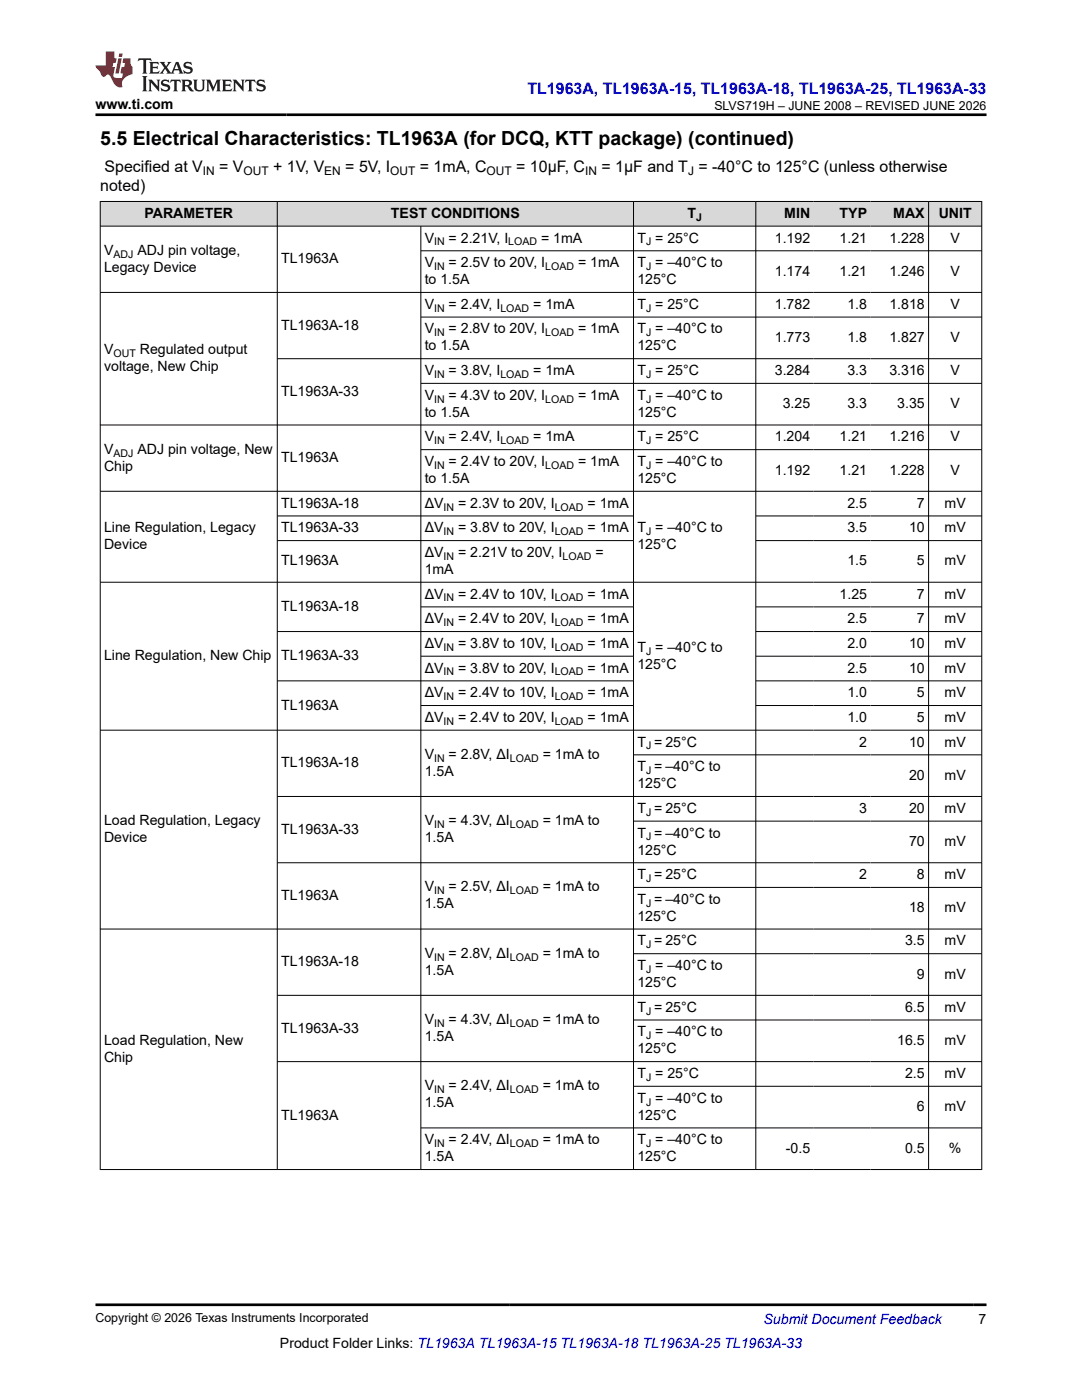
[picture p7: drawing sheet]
<svg xmlns="http://www.w3.org/2000/svg" width="216mm" height="279mm" viewBox="0 0 216 279" stroke-linecap="round" stroke-linejoin="round" font-family="sans-serif">
<defs><g id="words">
<text font-size="3.9" x="20" y="28.8">5.5 Electrical Characteristics: TL1963A (for DCQ, KTT package) (continued)</text>
<text font-size="3.2" fill="#00f" x="105.3" y="18.7">TL1963A, TL1963A-15, TL1963A-18, TL1963A-25, TL1963A-33</text>
<g font-size="3.2">
<text x="20.9" y="34.3">Specified at V</text>
<text x="43.7" y="34.3">= V</text>
<text x="54.5" y="34.3">+ 1V, V</text>
<text x="68.9" y="34.3">= 5V, I</text>
<text x="83.8" y="34.3">= 1mA, C</text>
<text x="103" y="34.3">= 10µF, C</text>
<text x="120" y="34.3">= 1µF and T = -40°C to 125°C (unless otherwise</text>
<text x="20" y="38.1">noted)</text>
</g>
<g font-size="2.8">
<text x="19" y="21.8">www.ti.com</text>
<text x="28.8" y="43.5">PARAMETER</text>
<text x="78" y="43.5">TEST CONDITIONS</text>
<text x="137.2" y="43.5">T</text>
<text x="156.5" y="43.5">MIN</text>
<text x="167.5" y="43.5">TYP</text>
<text x="178.3" y="43.5">MAX</text>
<text x="187.3" y="43.5">UNIT</text>
<text x="20.8" y="50.9">V</text>
<text x="27.4" y="50.9">ADJ pin voltage,</text>
<text x="56.1" y="52.6">TL1963A</text>
<text x="84.7" y="48.4">V</text>
<text x="84.7" y="53.3">V</text>
<text x="89.5" y="48.4">= 2.21V, I</text>
<text x="89.5" y="53.3">= 2.5V to 20V, I</text>
<text x="108" y="48.4">= 1mA</text>
<text x="115.3" y="53.3">= 1mA</text>
<text x="127.2" y="48.4">T = 25°C</text>
<text x="127.2" y="53.3">T = –40°C to</text>
<text x="154.6" y="48.4">1.192</text>
<text x="167.5" y="48.4">1.21</text>
<text x="177.5" y="48.4">1.228</text>
<text x="189.7" y="48.4">V</text>
<text x="20.8" y="54.3">Legacy Device</text>
<text x="84.7" y="56.7">to 1.5A</text>
<text x="127.2" y="56.7">125°C</text>
<text x="154.6" y="55">1.174</text>
<text x="167.5" y="55">1.21</text>
<text x="177.5" y="55">1.246</text>
<text x="189.7" y="55">V</text>
<text x="56.1" y="65.8">TL1963A-18</text>
<text x="84.7" y="61.6">V</text>
<text x="89.5" y="61.6">= 2.4V, I</text>
<text x="106.4" y="61.6">= 1mA</text>
<text x="127.2" y="61.6">T = 25°C</text>
<text x="154.6" y="61.6">1.782</text>
<text x="169.1" y="61.6">1.8</text>
<text x="177.5" y="61.6">1.818</text>
<text x="189.7" y="61.6">V</text>
<text x="20.8" y="70.7">V</text>
<text x="27.9" y="70.7">Regulated output</text>
<text x="84.7" y="69.9">to 1.5A</text>
<text x="84.7" y="66.6">V</text>
<text x="89.5" y="66.6">= 2.8V to 20V, I</text>
<text x="115.3" y="66.6">= 1mA</text>
<text x="127.2" y="66.6">T = –40°C to</text>
<text x="127.2" y="69.9">125°C</text>
<text x="154.6" y="68.2">1.773</text>
<text x="169.1" y="68.2">1.8</text>
<text x="177.5" y="68.2">1.827</text>
<text x="189.7" y="68.2">V</text>
<text x="20.8" y="74.1">voltage, New Chip</text>
<text x="84.7" y="74.9">V</text>
<text x="89.5" y="74.9">= 3.8V, I</text>
<text x="106.4" y="74.9">= 1mA</text>
<text x="127.2" y="74.9">T = 25°C</text>
<text x="154.6" y="74.9">3.284</text>
<text x="169.1" y="74.9">3.3</text>
<text x="177.5" y="74.9">3.316</text>
<text x="189.7" y="74.9">V</text>
<text x="56.1" y="79">TL1963A-33</text>
<text x="84.7" y="83.2">to 1.5A</text>
<text x="84.7" y="79.8">V</text>
<text x="89.5" y="79.8">= 4.3V to 20V, I</text>
<text x="115.3" y="79.8">= 1mA</text>
<text x="127.2" y="79.8">T = –40°C to</text>
<text x="127.2" y="83.2">125°C</text>
<text x="156.2" y="81.5">3.25</text>
<text x="169.1" y="81.5">3.3</text>
<text x="179" y="81.5">3.35</text>
<text x="189.7" y="81.5">V</text>
<text x="84.7" y="88.1">V</text>
<text x="89.5" y="88.1">= 2.4V, I</text>
<text x="106.4" y="88.1">= 1mA</text>
<text x="127.2" y="88.1">T = 25°C</text>
<text x="154.6" y="88.1">1.204</text>
<text x="167.5" y="88.1">1.21</text>
<text x="177.5" y="88.1">1.216</text>
<text x="189.7" y="88.1">V</text>
<text x="20.8" y="93.9">Chip</text>
<text x="20.8" y="90.6">V</text>
<text x="27.4" y="90.6">ADJ pin voltage, New</text>
<text x="56.1" y="92.2">TL1963A</text>
<text x="84.7" y="93">V</text>
<text x="89.5" y="93">= 2.4V to 20V, I</text>
<text x="115.3" y="93">= 1mA</text>
<text x="127.2" y="93">T = –40°C to</text>
<text x="154.6" y="94.7">1.192</text>
<text x="167.5" y="94.7">1.21</text>
<text x="177.5" y="94.7">1.228</text>
<text x="189.7" y="94.7">V</text>
<text x="56.1" y="101.3">TL1963A-18</text>
<text x="84.7" y="96.4">to 1.5A</text>
<text x="84.7" y="101.3">ΔV</text>
<text x="91.4" y="101.3">= 2.3V to 20V, I</text>
<text x="117.2" y="101.3">= 1mA</text>
<text x="127.2" y="96.4">125°C</text>
<text x="169.1" y="101.3">2.5</text>
<text x="183" y="101.3">7</text>
<text x="188.5" y="101.3">mV</text>
<text x="20.8" y="106.2">Line Regulation, Legacy</text>
<text x="56.1" y="106.2">TL1963A-33</text>
<text x="84.7" y="106.2">ΔV</text>
<text x="91.4" y="106.2">= 3.8V to 20V, I</text>
<text x="117.2" y="106.2">= 1mA</text>
<text x="127.2" y="106.2">T = –40°C to</text>
<text x="169.1" y="106.2">3.5</text>
<text x="181.4" y="106.2">10</text>
<text x="188.5" y="106.2">mV</text>
<text x="20.8" y="109.6">Device</text>
<text x="56.1" y="112.9">TL1963A</text>
<text x="84.7" y="111.2">ΔV</text>
<text x="91.4" y="111.2">= 2.21V to 20V, I</text>
<text x="118.8" y="111.2">=</text>
<text x="127.2" y="109.6">125°C</text>
<text x="169.1" y="112.9">1.5</text>
<text x="183" y="112.9">5</text>
<text x="188.5" y="112.9">mV</text>
<text x="84.7" y="114.5">1mA</text>
<text x="84.7" y="119.5">ΔV</text>
<text x="91.4" y="119.5">= 2.4V to 10V, I</text>
<text x="117.2" y="119.5">= 1mA</text>
<text x="167.5" y="119.5">1.25</text>
<text x="183" y="119.5">7</text>
<text x="188.5" y="119.5">mV</text>
<text x="56.1" y="121.9">TL1963A-18</text>
<text x="84.7" y="124.4">ΔV</text>
<text x="91.4" y="124.4">= 2.4V to 20V, I</text>
<text x="117.2" y="124.4">= 1mA</text>
<text x="169.1" y="124.4">2.5</text>
<text x="183" y="124.4">7</text>
<text x="188.5" y="124.4">mV</text>
<text x="20.8" y="131.8">Line Regulation, New Chip</text>
<text x="56.1" y="131.8">TL1963A-33</text>
<text x="84.7" y="129.3">ΔV</text>
<text x="91.4" y="129.3">= 3.8V to 10V, I</text>
<text x="117.2" y="129.3">= 1mA</text>
<text x="127.2" y="130.1">T = –40°C to</text>
<text x="169.1" y="129.3">2.0</text>
<text x="181.4" y="129.3">10</text>
<text x="188.5" y="129.3">mV</text>
<text x="84.7" y="134.2">ΔV</text>
<text x="91.4" y="134.2">= 3.8V to 20V, I</text>
<text x="117.2" y="134.2">= 1mA</text>
<text x="127.2" y="133.5">125°C</text>
<text x="169.1" y="134.2">2.5</text>
<text x="181.4" y="134.2">10</text>
<text x="188.5" y="134.2">mV</text>
<text x="56.1" y="141.6">TL1963A</text>
<text x="84.7" y="139.2">ΔV</text>
<text x="91.4" y="139.2">= 2.4V to 10V, I</text>
<text x="117.2" y="139.2">= 1mA</text>
<text x="169.1" y="139.2">1.0</text>
<text x="183" y="139.2">5</text>
<text x="188.5" y="139.2">mV</text>
<text x="84.7" y="144.1">ΔV</text>
<text x="91.4" y="144.1">= 2.4V to 20V, I</text>
<text x="117.2" y="144.1">= 1mA</text>
<text x="127.2" y="149">T = 25°C</text>
<text x="169.1" y="144.1">1.0</text>
<text x="171.5" y="149">2</text>
<text x="181.4" y="149">10</text>
<text x="183" y="144.1">5</text>
<text x="188.5" y="144.1">mV</text>
<text x="188.5" y="149">mV</text>
<text x="56.1" y="153.2">TL1963A-18</text>
<text x="84.7" y="151.5">V</text>
<text x="84.7" y="154.8">1.5A</text>
<text x="89.5" y="151.5">= 2.8V, ΔI</text>
<text x="108.3" y="151.5">= 1mA to</text>
<text x="127.2" y="153.9">T = –40°C to</text>
<text x="181.4" y="155.6">20</text>
<text x="188.5" y="155.6">mV</text>
<text x="127.2" y="157.3">125°C</text>
<text x="20.8" y="164.7">Load Regulation, Legacy</text>
<text x="56.1" y="166.4">TL1963A-33</text>
<text x="84.7" y="164.7">V</text>
<text x="89.5" y="164.7">= 4.3V, ΔI</text>
<text x="108.3" y="164.7">= 1mA to</text>
<text x="127.2" y="162.2">T = 25°C</text>
<text x="127.2" y="167.1">T = –40°C to</text>
<text x="171.5" y="162.2">3</text>
<text x="181.4" y="162.2">20</text>
<text x="188.5" y="162.2">mV</text>
<text x="20.8" y="168.1">Device</text>
<text x="84.7" y="168.1">1.5A</text>
<text x="127.2" y="170.5">125°C</text>
<text x="181.4" y="168.8">70</text>
<text x="188.5" y="168.8">mV</text>
<text x="56.1" y="179.6">TL1963A</text>
<text x="84.7" y="177.9">V</text>
<text x="89.5" y="177.9">= 2.5V, ΔI</text>
<text x="108.3" y="177.9">= 1mA to</text>
<text x="127.2" y="175.5">T = 25°C</text>
<text x="171.5" y="175.5">2</text>
<text x="183" y="175.5">8</text>
<text x="188.5" y="175.5">mV</text>
<text x="84.7" y="181.3">1.5A</text>
<text x="127.2" y="180.4">T = –40°C to</text>
<text x="127.2" y="183.8">125°C</text>
<text x="181.4" y="182.1">18</text>
<text x="188.5" y="182.1">mV</text>
<text x="84.7" y="191.1">V</text>
<text x="89.5" y="191.1">= 2.8V, ΔI</text>
<text x="108.3" y="191.1">= 1mA to</text>
<text x="127.2" y="188.7">T = 25°C</text>
<text x="180.6" y="188.7">3.5</text>
<text x="188.5" y="188.7">mV</text>
<text x="56.1" y="192.8">TL1963A-18</text>
<text x="84.7" y="194.5">1.5A</text>
<text x="127.2" y="193.6">T = –40°C to</text>
<text x="127.2" y="197">125°C</text>
<text x="183" y="195.3">9</text>
<text x="188.5" y="195.3">mV</text>
<text x="127.2" y="201.9">T = 25°C</text>
<text x="180.6" y="201.9">6.5</text>
<text x="188.5" y="201.9">mV</text>
<text x="20.8" y="208.5">Load Regulation, New</text>
<text x="56.1" y="206.1">TL1963A-33</text>
<text x="84.7" y="204.4">V</text>
<text x="84.7" y="207.8">1.5A</text>
<text x="89.5" y="204.4">= 4.3V, ΔI</text>
<text x="108.3" y="204.4">= 1mA to</text>
<text x="127.2" y="206.8">T = –40°C to</text>
<text x="179" y="208.5">16.5</text>
<text x="188.5" y="208.5">mV</text>
<text x="20.8" y="211.9">Chip</text>
<text x="127.2" y="210.2">125°C</text>
<text x="127.2" y="215.1">T = 25°C</text>
<text x="180.6" y="215.1">2.5</text>
<text x="188.5" y="215.1">mV</text>
<text x="84.7" y="217.6">V</text>
<text x="84.7" y="221">1.5A</text>
<text x="89.5" y="217.6">= 2.4V, ΔI</text>
<text x="108.3" y="217.6">= 1mA to</text>
<text x="127.2" y="220.1">T = –40°C to</text>
<text x="183" y="221.8">6</text>
<text x="188.5" y="221.8">mV</text>
<text x="56.1" y="223.5">TL1963A</text>
<text x="127.2" y="223.5">125°C</text>
<text x="84.7" y="228.4">V</text>
<text x="84.7" y="231.8">1.5A</text>
<text x="89.5" y="228.4">= 2.4V, ΔI</text>
<text x="108.3" y="228.4">= 1mA to</text>
<text x="127.2" y="228.4">T = –40°C to</text>
<text x="127.2" y="231.8">125°C</text>
<text x="156.8" y="230.1">-0.5</text>
<text x="180.6" y="230.1">0.5</text>
<text x="189.3" y="230.1">%</text>
<text x="55.9" y="269">Product Folder Links: TL1963A TL1963A-15 TL1963A-18 TL1963A-25 TL1963A-33</text>
<text x="195.3" y="264.2">7</text>
</g>
<text font-size="2.8" fill="#00f" x="152.4" y="264.2">Submit Document Feedback</text>
<g font-size="2.5">
<text x="142.5" y="21.9">SLVS719H – JUNE 2008 – REVISED JUNE 2026</text>
<text x="19" y="263.9">Copyright © 2026 Texas Instruments Incorporated</text>
</g>
<g font-size="2.4">
<text x="40.5" y="34.9">IN</text>
<text x="48.6" y="34.9">OUT</text>
<text x="64.7" y="34.9">EN</text>
<text x="77.9" y="34.9">OUT</text>
<text x="97.1" y="34.9">OUT</text>
<text x="116.8" y="34.9">IN</text>
<text x="137.3" y="34.9">J</text>
</g>
<g font-size="2.1">
<text x="138.9" y="44">J</text>
<text x="22.6" y="51.4">ADJ</text>
<text x="86.6" y="49">IN</text>
<text x="86.6" y="53.9">IN</text>
<text x="101.4" y="49">LOAD</text>
<text x="108.8" y="53.9">LOAD</text>
<text x="128.9" y="49">J</text>
<text x="128.9" y="53.9">J</text>
<text x="86.6" y="62.2">IN</text>
<text x="99.9" y="62.2">LOAD</text>
<text x="128.9" y="62.2">J</text>
<text x="22.6" y="71.3">OUT</text>
<text x="86.6" y="67.1">IN</text>
<text x="108.8" y="67.1">LOAD</text>
<text x="128.9" y="67.1">J</text>
<text x="86.6" y="75.4">IN</text>
<text x="99.9" y="75.4">LOAD</text>
<text x="128.9" y="75.4">J</text>
<text x="86.6" y="80.3">IN</text>
<text x="108.8" y="80.3">LOAD</text>
<text x="128.9" y="80.3">J</text>
<text x="86.6" y="88.7">IN</text>
<text x="99.9" y="88.7">LOAD</text>
<text x="128.9" y="88.7">J</text>
<text x="22.6" y="91.1">ADJ</text>
<text x="86.6" y="93.6">IN</text>
<text x="108.8" y="93.6">LOAD</text>
<text x="128.9" y="93.6">J</text>
<text x="88.5" y="101.9">IN</text>
<text x="110.7" y="101.9">LOAD</text>
<text x="88.5" y="106.8">IN</text>
<text x="110.7" y="106.8">LOAD</text>
<text x="128.9" y="106.8">J</text>
<text x="88.5" y="111.7">IN</text>
<text x="112.3" y="111.7">LOAD</text>
<text x="88.5" y="120">IN</text>
<text x="88.5" y="125">IN</text>
<text x="110.7" y="120">LOAD</text>
<text x="110.7" y="125">LOAD</text>
<text x="88.5" y="129.9">IN</text>
<text x="110.7" y="129.9">LOAD</text>
<text x="128.9" y="130.6">J</text>
<text x="88.5" y="134.8">IN</text>
<text x="110.7" y="134.8">LOAD</text>
<text x="88.5" y="139.7">IN</text>
<text x="110.7" y="139.7">LOAD</text>
<text x="88.5" y="144.6">IN</text>
<text x="110.7" y="144.6">LOAD</text>
<text x="128.9" y="149.6">J</text>
<text x="86.6" y="152">IN</text>
<text x="101.7" y="152">LOAD</text>
<text x="128.9" y="154.5">J</text>
<text x="86.6" y="165.3">IN</text>
<text x="101.7" y="165.3">LOAD</text>
<text x="128.9" y="162.8">J</text>
<text x="128.9" y="167.7">J</text>
<text x="86.6" y="178.5">IN</text>
<text x="101.7" y="178.5">LOAD</text>
<text x="128.9" y="176">J</text>
<text x="128.9" y="180.9">J</text>
<text x="86.6" y="191.7">IN</text>
<text x="101.7" y="191.7">LOAD</text>
<text x="128.9" y="189.2">J</text>
<text x="128.9" y="194.2">J</text>
<text x="128.9" y="202.5">J</text>
<text x="86.6" y="204.9">IN</text>
<text x="101.7" y="204.9">LOAD</text>
<text x="128.9" y="207.4">J</text>
<text x="128.9" y="215.7">J</text>
<text x="86.6" y="218.2">IN</text>
<text x="101.7" y="218.2">LOAD</text>
<text x="128.9" y="220.6">J</text>
<text x="86.6" y="228.9">IN</text>
<text x="101.7" y="228.9">LOAD</text>
<text x="128.9" y="228.9">J</text>
</g>
</g></defs>
<g fill="#d8d8d8">
<path d="M20 40.2h175.9v4.9h-175.9z" fill-rule="evenodd"/>
<path d="M20.1 40.3h35.2v4.8h-35.2z" fill-rule="evenodd"/>
<path d="M55.4 40.3h70.9v4.8h-70.9z" fill-rule="evenodd"/>
<path d="M126.5 40.3h24.2v4.8h-24.2z" fill-rule="evenodd"/>
<path d="M150.9 40.3h11.5v4.8h-11.5z" fill-rule="evenodd"/>
<path d="M162.4 40.3h11.3v4.8h-11.3z" fill-rule="evenodd"/>
<path d="M173.7 40.3h11.5v4.8h-11.5z" fill-rule="evenodd"/>
<path d="M185.4 40.3h10.4v4.8h-10.4z" fill-rule="evenodd"/>
</g>
<g fill="none" stroke="#000" stroke-width=".2">
<path d="M19.9 40.2h176.1M19.9 45.1h176.1M19.9 58.4h176.1M20 40.1v193.4M55.3 40.1v193.4M84 45.1v188.4M84 50.1h112M126.4 40.1v193.4M150.8 40.1v193.4M185.3 40.1v193.4M195.9 40.1v193.4M55.3 71.6h140.7"/>
<path d="M84 63.3h112M84 76.5h112M19.9 84.8h176.1M19.9 98h176.1M84 89.7h112M19.9 116.2h176.1M55.3 103h71.2M55.3 107.9h71.2M150.8 103h45.2M150.8 107.9h45.2M55.3 126h71.2M55.3 135.9h71.2"/>
<path d="M84 121.1h42.5M84 131h42.5M150.8 126h45.2M150.8 121.1h45.2M150.8 135.9h45.2M150.8 131h45.2M19.9 145.7h176.1M84 140.8h42.5M126.4 150.6h69.6M150.8 140.8h45.2M196 159h-140.7M126.4 163.9h69.6"/>
<path d="M126.4 177.1h69.6M196 172.2h-140.7M126.4 190.3h69.6M196 185.4h-176.1M196 198.6h-140.7M126.4 203.6h69.6M126.4 216.8h69.6M196 211.9h-140.7M84 225.1h112M196 233.4h-176.1"/>
</g>
<path d="M27.7 11.6l-.2 .6 .5-.2h.6v.1v2.2l-.2 .4h1l-.2-.4v-2.2v-.1h.5l.5 .2-.1-.6zM29.8 12.4l.2 .3v1.6l-.2 .4h1.9l.1-.6a1.08 1.08 0 0 1-1.3 .2v-.7h.6l.4 .2v-.7l-.4 .2h-.6v-.5l.2-.2a1 1 0 0 1 1 .3l-.1-.5zM31.8 12.4l1 1.1-1 1.2h.9l-.2-.2 .4-.8 .5 .8-.2 .2h1.6l-.2-.2 .1-.5h1l.1 .5-.1 .2h.9l-.2-.4-.8-1.9h-.5l-1 2.1-.8-1.1 .9-1h-.8l.2 .2-.5 .6-.3-.6 .1-.2zM35.2 12.8l.4 1h-.8zM36.8 12.5a.65 .65 0 0 0-.2 .7 .65 .65 0 0 0 .6 .5l.7 .1 .1 .3a.79 .79 0 0 1-.7 .4 .79 .79 0 0 1-.7-.5l.1 .7 .2-.1a.93 .93 0 0 0 1.1 0 .93 .93 0 0 0 .4-.9 1.46 1.46 0 0 0-1.2-.6l-.1-.3a1.09 1.09 0 0 1 1.2 .2l-.2-.6-.1 .1-.6-.2zM28.4 15.2l.2 .4v2.2l-.2 .4h1l-.2-.4v-2.2l.2-.4zM29.6 15.9l.2 .4v1.5l-.2 .4h.8l-.3-.4v-1.3l1.7 1.8v-2l.2-.4h-.8l.2 .2 .1 1.1-1.2-1.3zM32.3 16a.65 .65 0 0 0-.2 .8 .65 .65 0 0 0 .7 .4l.6 .2 .1 .2a.79 .79 0 0 1-.7 .4 .79 .79 0 0 1-.7-.5l.1 .7 .2-.1a.93 .93 0 0 0 1.1 .1 .93 .93 0 0 0 .4-1 1.46 1.46 0 0 0-1.2-.5l-.1-.4a1.09 1.09 0 0 1 1.2 .2l-.2-.6-.1 .1-.6-.1zM34.1 15.9l-.1 .6a.63 .63 0 0 1 .7-.3l.1 1.6-.3 .4h1l-.2-.4v-1.6a.66 .66 0 0 1 .8 .3l-.1-.6zM36.2 15.9l.2 .4v1.5l-.2 .4h.9l-.2-.2v-.7h.5l.1 .2a.79 .79 0 0 0 1.2 .6l-1-.9a.61 .61 0 0 0 .6-.6 .61 .61 0 0 0-.5-.7zM36.9 16.2h.2a.47 .47 0 0 1 .5 .1 .47 .47 0 0 1 .1 .5l-.2 .1-.6 .1zM38.5 15.9l.2 .2a2.27 2.27 0 0 0 .4 2 1.04 1.04 0 0 0 1.7-.7v-1.3l.2-.2h-.8l.2 .4v1.1a.6 .6 0 0 1-.6 .6 .6 .6 0 0 1-.6-.6v-1.1l.3-.4zM41.1 15.9l.2 .4v1.5l-.2 .4h.7l-.2-.4v-1.4l.9 1.9 .8-1.9v1.4l-.2 .4h1l-.3-.4v-1.5l.3-.4h-.8l-.7 1.5-.7-1.5zM44.3 15.9l.2 .4v1.5l-.2 .4h1.9l.1-.6a1.09 1.09 0 0 1-1.3 .2v-.7h.6l.4 .2v-.6l-.4 .2h-.6v-.6l.2-.1a1.01 1.01 0 0 1 1 .3l-.1-.6zM46.4 15.9l.3 .4v1.5l-.3 .4h.8l-.2-.4v-1.3l1.6 1.8v-2l.2-.4h-.7l.2 .2v1.1l-1.2-1.3zM49 15.9l-.1 .6a.63 .63 0 0 1 .8-.3v1.6l-.3 .4h1l-.2-.4v-1.6a.66 .66 0 0 1 .8 .3l-.1-.6zM51.4 16a.65 .65 0 0 0-.2 .8 .65 .65 0 0 0 .6 .4l.6 .2 .2 .2a.79 .79 0 0 1-.8 .4 .79 .79 0 0 1-.6-.5l.1 .7 .2-.1a.93 .93 0 0 0 1 .1 .93 .93 0 0 0 .5-1 1.46 1.46 0 0 0-1.3-.5l-.1-.4a1.09 1.09 0 0 1 1.3 .2l-.2-.6-.2 .1-.5-.1z" fill="#231f20"/>
<path d="M21.1 10.3v2.7h-2.1l.1 .4 .9 1a.95 .95 0 0 0 .9 .9 .59 .59 0 0 1 .6-.4 .59 .59 0 0 1 .5 .3l.4 .8a1.59 1.59 0 0 0 2.1 1.4 1.61 1.61 0 0 1 1-2.3l1-.3-.1-1.5a1.59 1.59 0 0 1-.4-1.7h-1.4l-.2 .9h.5l-.1 .9h-.5l-.2 .9v.3l.4 .1-.2 .9h-.6a.73 .73 0 0 1-1.1-.7l.3-1.5h-.5l.2-.9h.5l.2-.9h-.5v-1.3zM23.6 11.6l-.6 3.1h.7l.6-3.1zM23.8 10.7l-.1 .6h.7l.1-.6z" fill="#ed1c24"/>
<path d="M19 22.9h177.8M19 260.4h177.8" fill="none" stroke="#000" stroke-width=".53"/>
<use href="#words"/>
</svg>
